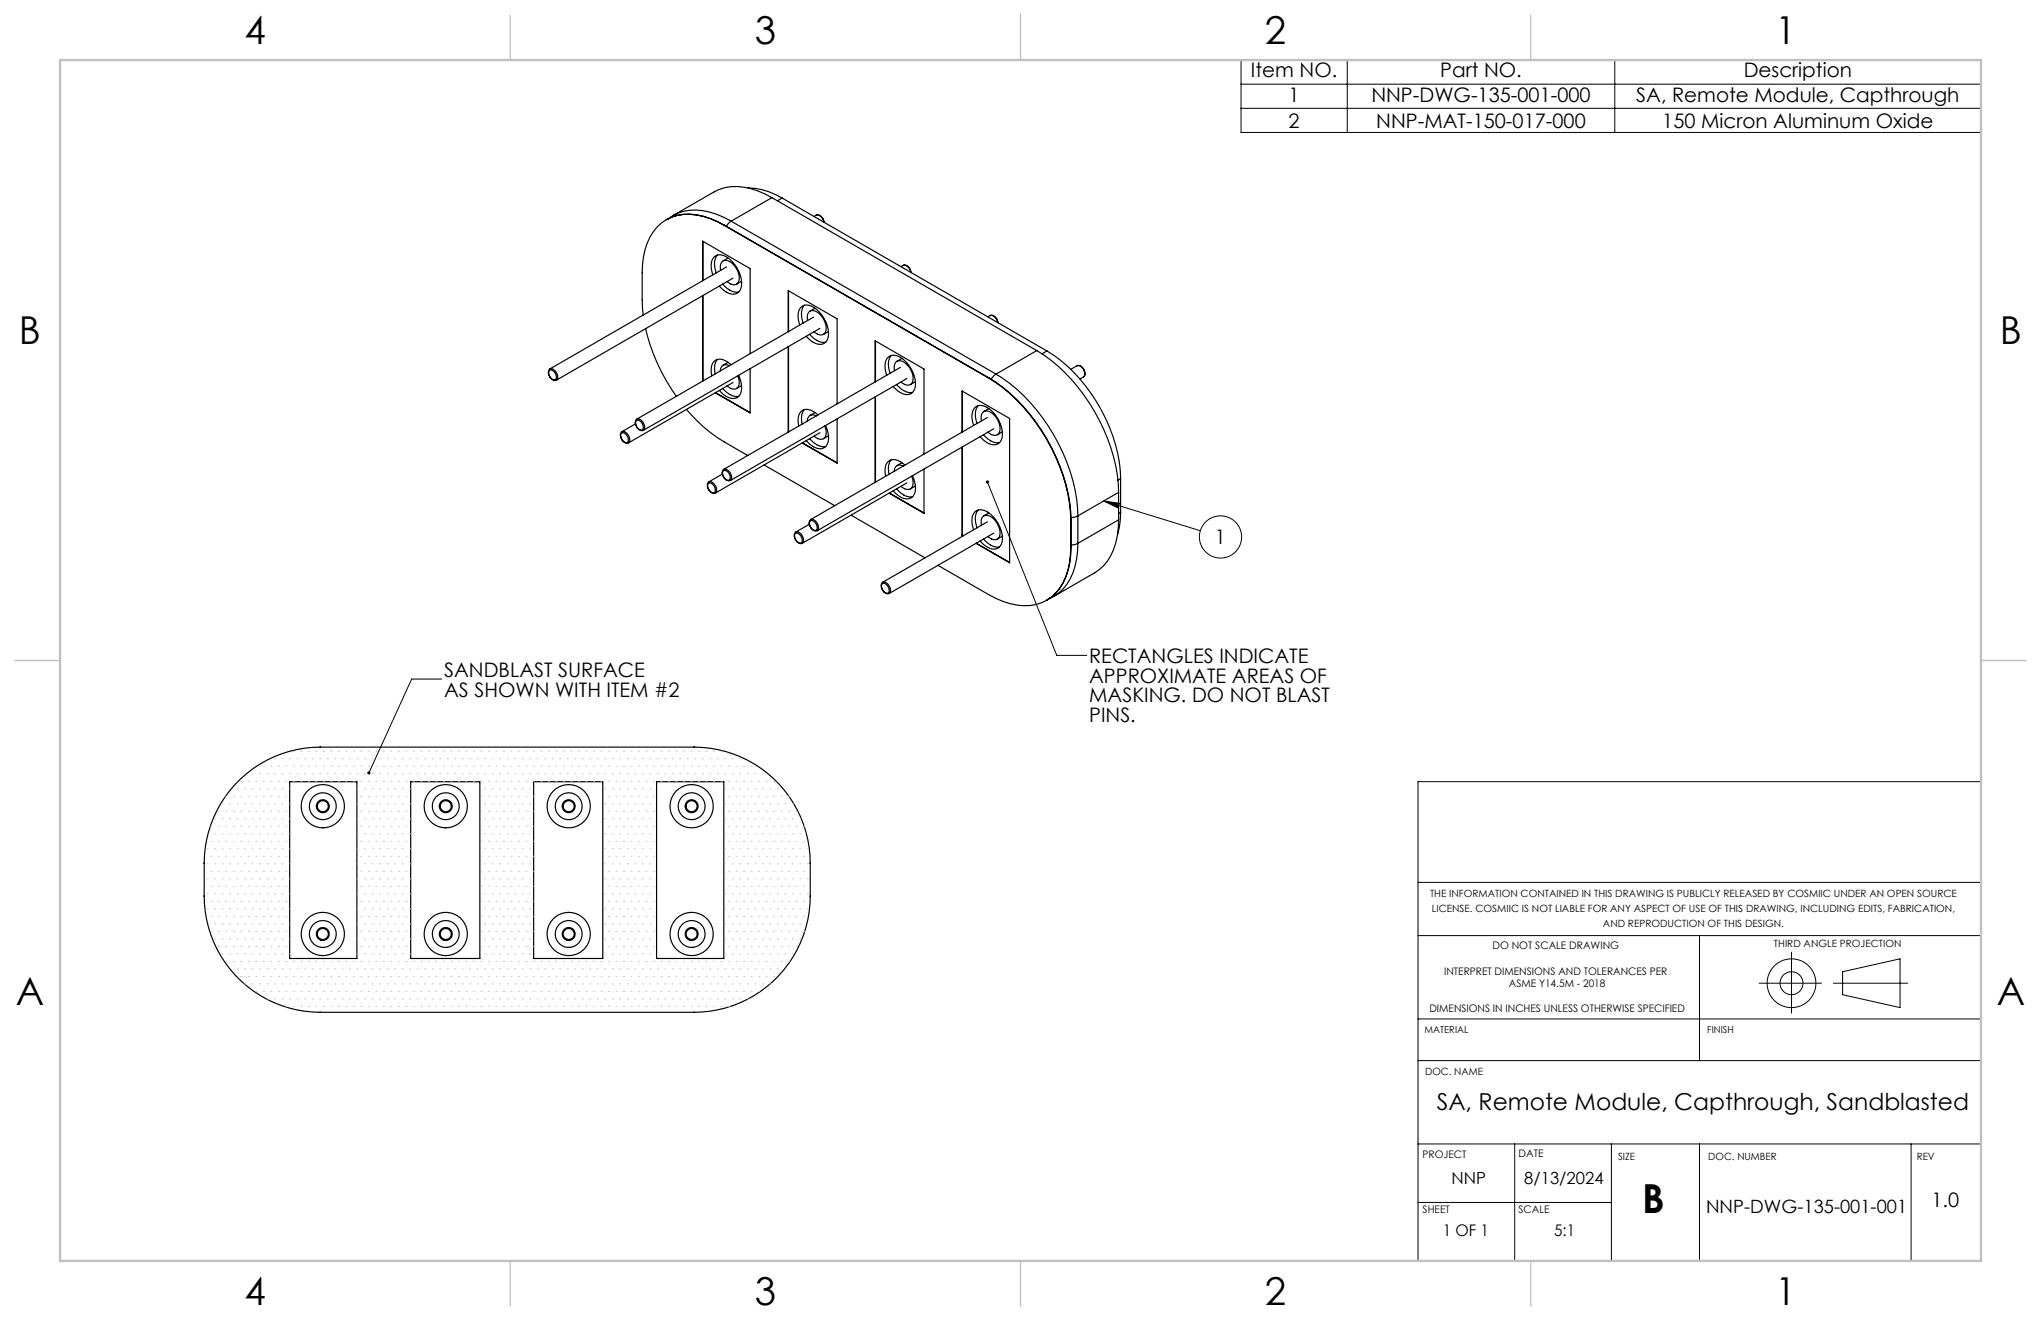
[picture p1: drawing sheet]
<svg xmlns="http://www.w3.org/2000/svg" width="432mm" height="279mm" viewBox="0 0 432 279" stroke-linecap="round" stroke-linejoin="round" font-family="sans-serif">
<defs><g id="words">
<text font-size="8.5" x="347.4" y="256.5">B</text>
<g font-size="8.1">
<text x="51.7" y="9.3">4</text>
<text x="159.7" y="9.3">3</text>
<text x="267.6" y="9.3">2</text>
<text x="375.6" y="9.3">1</text>
<text x="4" y="72.8">B</text>
<text x="423.1" y="72.8">B</text>
<text x="3.3" y="212.5">A</text>
<text x="422.4" y="212.5">A</text>
<text x="51.7" y="276">4</text>
<text x="159.7" y="276">3</text>
<text x="267.6" y="276">2</text>
<text x="375.6" y="276">1</text>
</g>
<text font-size="4.9" x="304" y="234.7">SA, Remote Module, Capthrough, Sandblasted</text>
<g font-size="4.2">
<text x="264.7" y="16.4">Item NO.</text>
<text x="304.7" y="16.4">Part NO.</text>
<text x="368.9" y="16.4">Description</text>
<text x="272.6" y="21.5">1</text>
<text x="290.1" y="21.5">NNP-DWG-135-001-000</text>
<text x="346.2" y="21.5">SA, Remote Module, Capthrough</text>
<text x="272.6" y="27">2</text>
<text x="291.2" y="27">NNP-MAT-150-017-000</text>
<text x="351.7" y="27">150 Micron Aluminum Oxide</text>
<text x="257" y="115.1">1</text>
<text x="94" y="143.1">SANDBLAST SURFACE</text>
<text x="230.4" y="140.2">RECTANGLES INDICATE</text>
<text x="94" y="147.3">AS SHOWN WITH ITEM #2</text>
<text x="230.4" y="144.4">APPROXIMATE AREAS OF</text>
<text x="230.4" y="148.5">MASKING. DO NOT BLAST</text>
<text x="230.4" y="152.7">PINS.</text>
<text x="408.6" y="255.4">1.0</text>
</g>
<text font-size="3.9" x="360.9" y="256.5">NNP-DWG-135-001-001</text>
<g font-size="3.5">
<text x="307.1" y="250.4">NNP</text>
<text x="322.5" y="250.4">8/13/2024</text>
</g>
<g font-size="3.4">
<text x="305.2" y="261.4">1 OF 1</text>
<text x="328.8" y="261.4">5:1</text>
</g>
<g font-size="2.2">
<text x="315.7" y="200.8">DO NOT SCALE DRAWING</text>
<text x="305.5" y="206.1">INTERPRET DIMENSIONS AND TOLERANCES PER</text>
<text x="319.2" y="208.8">ASME Y14.5M - 2018</text>
<text x="302.4" y="214.1">DIMENSIONS IN INCHES UNLESS OTHERWISE SPECIFIED</text>
<text x="301" y="244.9">PROJECT</text>
<text x="321.3" y="244.6">DATE</text>
<text x="301" y="256.5">SHEET</text>
<text x="321.3" y="256.5">SCALE</text>
</g>
<g font-size="2.1">
<text x="302.5" y="189.8">THE INFORMATION CONTAINED IN THIS DRAWING IS PUBLICLY RELEASED BY COSMIIC UNDER AN OPEN SOURCE</text>
<text x="302.9" y="192.9">LICENSE. COSMIIC IS NOT LIABLE FOR ANY ASPECT OF USE OF THIS DRAWING, INCLUDING EDITS, FABRICATION,</text>
<text x="339.1" y="196">AND REPRODUCTION OF THIS DESIGN.</text>
<text x="375.3" y="200.4">THIRD ANGLE PROJECTION</text>
<text x="301.5" y="227.5">DOC. NAME</text>
<text x="342.3" y="245.4">SIZE</text>
<text x="361.4" y="245.4">DOC. NUMBER</text>
<text x="405.5" y="245.4">REV</text>
</g>
<g font-size="2">
<text x="301.4" y="218.5">MATERIAL</text>
<text x="361.2" y="218.5">FINISH</text>
</g>
</g></defs>
<g fill="none" stroke="#000" stroke-width=".25">
<path d="M158.3 39.8a13.7 13.7 0 0 1 7.2 2.1M141 46.5a10.5 10.5 0 0 1 9.3-.3l3 1.4M142.5 45.6a11.4 11.4 0 0 1 10.7 .4l1.5 .8M142.5 45.6l-1.2 .8M148.6 59.4v-8.4l10.1 5.8v18M148.7 51.1v8.2M150.8 58.1a4 4 0 0 1 .2-3.7 2.35 2.35 0 0 1 3.3 .4 6.9 6.9 0 0 1 2.5 5.8 1.89 1.89 0 0 1-1.2 1.6 1.89 1.89 0 0 1-1.9-.4l-1.5-1.3M151.8 53.9a3.5 3.5 0 0 0-.3 3.8M152.5 57.2a1.41 1.41 0 0 1 .1-1.5 1.41 1.41 0 0 1 1.3-.6 4 4 0 0 1 2.3 4.6 1.49 1.49 0 0 1-2.4-.1M153.2 47.7a13.1 13.1 0 0 0-11.1-1.8 10.2 10.2 0 0 0-6 8.5 59.5 59.5 0 0 0 0 12.2M153.2 47.7l55.9 32.3M153.3 47.6l-.1 .1"/>
<path d="M153.3 47.6l55.9 32.3M153.7 56.5l-37.4 21.5a1.57 1.57 0 0 1 1.4 2.4M154 54.6l-1 .6M154.7 46.8l-1 1.1M154.7 46.8l56 32.3M155.1 58.8l-37.4 21.6M156.9 59.5l-1.1 .6M163.3 41.8a13 13 0 0 0-11.1-1.7l-9.8 5.5M163.3 41.8l-8.6 5M163.3 41.8l56 32.4M165.5 41.9l56 32.3M165.5 41.9l-1 .6"/>
<path d="M172.2 45.8l.5-.3a1.55 1.55 0 0 1 1.6 1.5M172.7 45.5a1.53 1.53 0 0 1 1.7 1.5M191.1 56.1a1.55 1.55 0 0 1 1.6 1.5M191.1 56.1l-.5 .3M191.1 56.1a1.53 1.53 0 0 1 1.7 1.5M116.3 78.3a1.35 1.35 0 0 1 1.2 2 1.35 1.35 0 0 1-1.2-2zM116.3 78a1.49 1.49 0 0 0 0 1.7 1.49 1.49 0 0 0 1.4 .7M136.6 69.5a40.6 40.6 0 0 0 6.5 14.3M148.6 62.5v18.1M148.7 62.5v18.1M151.8 76a3.2 3.2 0 0 0-.5 3.1M152.9 60.1a3.9 3.9 0 0 0 3.4 1.7"/>
<path d="M154 76.6l-1 .7M154.3 77.3a1.2 1.2 0 0 0-1.3 0 1.2 1.2 0 0 0-.6 1.2M154.7 77.1a2.97 2.97 0 0 0-3.3-.9 2.97 2.97 0 0 0-.8 3.3M156.1 79.5a2.39 2.39 0 0 1-.2 2.6 1.64 1.64 0 0 1-2.1-.5M156.3 79.4l.1 .2a4.1 4.1 0 0 1 0 4.2 2.35 2.35 0 0 1-3.4-.4l-.8-.8M158.7 78v9.3l-7.4-4.2M166.8 70.2v-8.7l10.3 5.9v18M166.8 73.3v18.1M166.8 61.5v8.6M169.2 68.7a4 4 0 0 1 .2-3.6 2.35 2.35 0 0 1 3.3 .3 6.9 6.9 0 0 1 2.5 5.8 1.89 1.89 0 0 1-1.2 1.6 1.89 1.89 0 0 1-1.9-.4l-1.5-1.3M170.2 64.6a3.5 3.5 0 0 0-.3 3.7M170.9 67.8a1.41 1.41 0 0 1 .1-1.5 1.41 1.41 0 0 1 1.3-.6 4 4 0 0 1 2.3 4.6 1.49 1.49 0 0 1-2.4-.1"/>
<path d="M171.3 70.7a3.9 3.9 0 0 0 3.4 1.7M172.1 67.1l-37.4 21.5M172.4 65.2l-1 .6M173.5 69.5l-37.4 21.5a1.56 1.56 0 0 0-1.4-2.3 1.49 1.49 0 0 0 0 1.6 1.49 1.49 0 0 0 1.4 .7M175.3 70.1l-1.1 .6M185.2 72.1v8.6M187.6 79.4a4 4 0 0 1 .2-3.7 2.35 2.35 0 0 1 3.3 .3 6.9 6.9 0 0 1 2.5 5.9 1.89 1.89 0 0 1-1.2 1.5 1.89 1.89 0 0 1-1.9-.4l-1.5-1.3M188.6 75.2a3.5 3.5 0 0 0-.3 3.8M189.2 78.4a1.41 1.41 0 0 1 .1-1.5 1.41 1.41 0 0 1 1.4-.5 4 4 0 0 1 2.3 4.6 1.49 1.49 0 0 1-2.4-.2M190.5 77.7l-37.4 21.6M190.8 75.8l-1 .6M209.1 80a38.2 38.2 0 0 1 15.8 20.6 31.2 31.2 0 0 1 1.6 9.5"/>
<path d="M209.2 79.9a38.2 38.2 0 0 1 15.8 20.7 31.2 31.2 0 0 1 1.6 9.4M209.2 79.9l-.1 .1M209.5 66.7a1.55 1.55 0 0 1 1.6 1.5M209.5 66.7l-.5 .3M209.5 66.8a1.53 1.53 0 0 1 1.7 1.5M210.7 79.1a38.1 38.1 0 0 1 15.7 20.6 31 31 0 0 1 1.6 9.4M210.7 79.1l-1 1.1M219.3 74.2a38.1 38.1 0 0 1 15.7 20.6 31 31 0 0 1 1.7 9.3M219.3 74.2l-8.6 4.9M221.5 74.2a34.4 34.4 0 0 1 15.6 27M221.5 74.2l-1.1 .6M227.9 77.4a1.58 1.58 0 0 1 1.3 2.3l-.7 .5"/>
<path d="M227.9 77.4l-1.4 .7M227.9 77.4a1.57 1.57 0 0 1 1.6 1.9l-.3 .4M131.5 91.6a1.34 1.34 0 0 1 1.3 2 1.34 1.34 0 0 1-1.3-2zM131.6 91.3a1.59 1.59 0 0 1 1.4 2.4M131.6 91.3a1.47 1.47 0 0 0 .2 2M131.9 93.4a.92 .92 0 0 0 1.1 .3M134.4 89.7l-2.8 1.6M134.7 88.9a1.35 1.35 0 0 1 1.2 2 1.35 1.35 0 0 1-1.2-2zM145.2 86.6a31.6 31.6 0 0 0 8 6.9l5 2.8M151.4 83l7.3 4.3M152.9 82.2a3.9 3.9 0 0 0 3.4 1.6M153.1 99.5a1.35 1.35 0 0 1 1.2 2 1.35 1.35 0 0 1-1.2-2z"/>
<path d="M153.1 99.3a1.49 1.49 0 0 0 0 1.6 1.49 1.49 0 0 0 1.4 .7M155.1 80.9l-22.1 12.8M156.9 81.6l-1.1 .6M161.7 98.3l14.9 8.7M169.8 93.7l7.3 4.2M170.2 86.6a3.2 3.2 0 0 0-.5 3.1M171.3 92.8a3.9 3.9 0 0 0 3.4 1.6M172.4 87.2l-1 .7M172.7 88a1.2 1.2 0 0 0-1.3-.1 1.2 1.2 0 0 0-.6 1.2M173.1 87.8a2.97 2.97 0 0 0-3.3-1 2.97 2.97 0 0 0-.8 3.3M173.5 91.5l-22.2 12.8a.92 .92 0 0 1-1-.3M174.5 90.1a2.39 2.39 0 0 1-.2 2.6 1.64 1.64 0 0 1-2.1-.5"/>
<path d="M174.7 90l.1 .2a4.1 4.1 0 0 1 0 4.2 2.35 2.35 0 0 1-3.4-.4l-.8-.8M175.3 92.2l-1.1 .6M177.1 88.6v9.4l-7.4-4.3M185.1 80.8v-8.7l10.4 6v17.9M185.1 83.9v18.1M185.2 83.9v18.1M188.6 97.2a3.2 3.2 0 0 0-.5 3.1M189.7 81.3a3.9 3.9 0 0 0 3.4 1.7M190.8 97.9l-1 .6M191.1 98.6a1.2 1.2 0 0 0-1.3-.1 1.2 1.2 0 0 0-.6 1.2M191.4 98.4a2.97 2.97 0 0 0-3.2-1 2.97 2.97 0 0 0-.8 3.3M191.9 80.1l-37.4 21.5a1.57 1.57 0 0 0-1.4-2.3"/>
<path d="M193.7 80.7l-1.1 .6M195.5 99.2v9.4l-7.4-4.3M203.5 91.4v-8.7l10.1 5.8v30.5l-7.1-4.1M203.5 94.6v18.6M203.6 82.7v8.7M203.6 94.5v18.7M206 90a4 4 0 0 1 .2-3.7 2.35 2.35 0 0 1 3.3 .3 6.9 6.9 0 0 1 2.5 5.9 1.89 1.89 0 0 1-1.2 1.5 1.89 1.89 0 0 1-1.9-.4l-1.5-1.2M207 85.8a3.5 3.5 0 0 0-.3 3.8M207.6 89a1.41 1.41 0 0 1 .1-1.5 1.41 1.41 0 0 1 1.4-.5 4 4 0 0 1 2.3 4.6 1.49 1.49 0 0 1-2.4-.2M208.1 91.9a3.9 3.9 0 0 0 3.4 1.7M208.9 88.3l-37.4 21.6M209.2 86.4l-1.1 .6"/>
<path d="M210.3 90.7l-37.4 21.6M212.1 91.3l-1.1 .7M149.9 102.2a1.34 1.34 0 0 1 1.2 2 1.34 1.34 0 0 1-1.2-2zM150 101.9a1.59 1.59 0 0 1 1.3 2.4M150 101.9a1.47 1.47 0 0 0 .2 2.1M152.8 100.3l-2.8 1.6M168.3 112.8a1.34 1.34 0 0 1 1.2 2 1.34 1.34 0 0 1-1.2-2zM168.4 112.5a1.47 1.47 0 0 0 .2 2.1M168.7 114.6a.92 .92 0 0 0 1 .3M171.5 109.9a1.53 1.53 0 0 1 1.5 2.2 1.17 1.17 0 0 1-1.7-.9l-.1-.7zM171.5 110.1a1.35 1.35 0 0 1 1.2 2.1 1.35 1.35 0 0 1-1.2-2.1zM180 109l15.7 9"/>
<path d="M188.2 104.3l7.3 4.2M189.7 103.4a3.9 3.9 0 0 0 3.4 1.7M191.9 102.1l-22.2 12.8a1.59 1.59 0 0 0-1.3-2.4l2.8-1.6M192.9 100.7v.1a2.39 2.39 0 0 1-.2 2.6 1.64 1.64 0 0 1-2.1-.5M193 100.6l.1 .2a4.1 4.1 0 0 1 0 4.2 2.35 2.35 0 0 1-3.3-.3l-.8-.9M193.7 102.8l-1.1 .6M203.5 113.2l.2 .1M203.6 113.2h-.1M203.6 113.2l.2 .1M206 112.1a4 4 0 0 1 .2-3.7 2.35 2.35 0 0 1 3.3 .3 6.9 6.9 0 0 1 2.5 5.8 1.89 1.89 0 0 1-1.2 1.6 1.89 1.89 0 0 1-1.9-.4l-1.5-1.3M206.6 114.9l7 4M207 107.9a3.5 3.5 0 0 0-.3 3.7"/>
<path d="M207.6 111.1a1.41 1.41 0 0 1 .1-1.5 1.41 1.41 0 0 1 1.4-.6 4 4 0 0 1 2.3 4.6 1.49 1.49 0 0 1-2.4-.1M208.1 114a3.9 3.9 0 0 0 3.4 1.7M208.9 110.4l-22.1 12.7a1.59 1.59 0 0 1 1.3 2.4M209.2 108.5l-1.1 .6M210.3 112.8l-22.2 12.7M212.1 113.4l-1.1 .6M226.5 115.7a13.1 13.1 0 0 1-4 10.6 10.2 10.2 0 0 1-10.3 .9l-3.1-1.4-10.7-6.2M226.5 110.1v5.6M226.6 115.7a13.1 13.1 0 0 1-4.1 10.5l-1.1 .8M226.6 110l-.1 .1M226.6 115.7h-.1M226.6 110v5.7"/>
<path d="M228 114.9a13 13 0 0 1-4 10.5l-2.2 1.3M228 109.1l-1.4 .4M228 114.9l-1.4 .4M228 109.1v5.8M236.7 109.9a13 13 0 0 1-4.1 10.6l-9.6 5.6M236.7 104.1l-8.7 5M236.7 109.9l-8.7 5M236.7 104.1v5.8M237.1 108.4a16 16 0 0 1-.7 4.8M237.1 101.2v7.2M237.1 101.2l-.6 .4M237.1 108.4l-.4 .2"/>
<path d="M186.7 123.4a1.34 1.34 0 0 1 1.2 2 1.34 1.34 0 0 1-1.2-2zM186.8 123.2a1.47 1.47 0 0 0 .2 2M187 125.2a.92 .92 0 0 0 1.1 .3M67.7 158h79.2M67.8 158a24.6 24.6 0 0 0-24.6 24.6M146.8 158a24.6 24.6 0 0 1 24.6 24.6M61.3 165.3h14.2v37.4h-14.2zM86.9 165.3h14.6v37.4h-14.6zM112.9 165.3h14.6v37.4h-14.6zM138.9 165.3h14.2v37.4h-14.2zM43.2 189.5a24.6 24.6 0 0 0 24.6 24.6M43.2 182.5v7.1"/>
<path d="M171.4 189.5a24.6 24.6 0 0 1-24.6 24.6M171.4 182.5v7.1M67.7 214.1h79.2"/>
<circle cx="68.3" cy="170.5" r="1.17"/>
<circle cx="68.3" cy="170.5" r="4.6"/>
<circle cx="68.3" cy="170.5" r="1.37"/>
<circle cx="68.3" cy="170.5" r="2.84"/>
<circle cx="94.3" cy="170.5" r="4.6"/>
<circle cx="94.3" cy="170.5" r="1.37"/>
<circle cx="94.3" cy="170.5" r="1.17"/>
<circle cx="94.3" cy="170.5" r="2.84"/>
<circle cx="120.3" cy="170.5" r="2.84"/>
<circle cx="120.3" cy="170.5" r="1.17"/>
<circle cx="120.3" cy="170.5" r="4.6"/>
<circle cx="120.3" cy="170.5" r="1.37"/>
<circle cx="146.3" cy="170.5" r="1.17"/>
<circle cx="146.3" cy="170.5" r="4.6"/>
<circle cx="146.3" cy="170.5" r="2.84"/>
<circle cx="146.3" cy="170.5" r="1.37"/>
<circle cx="68.3" cy="197.5" r="1.37"/>
<circle cx="68.3" cy="197.5" r="1.17"/>
<circle cx="68.3" cy="197.5" r="4.6"/>
<circle cx="68.3" cy="197.5" r="2.84"/>
<circle cx="94.3" cy="197.5" r="4.6"/>
<circle cx="94.3" cy="197.5" r="1.17"/>
<circle cx="94.3" cy="197.5" r="2.84"/>
<circle cx="94.3" cy="197.5" r="1.37"/>
<circle cx="120.3" cy="197.5" r="2.84"/>
<circle cx="120.3" cy="197.5" r="1.37"/>
<circle cx="120.3" cy="197.5" r="4.6"/>
<circle cx="120.3" cy="197.5" r="1.17"/>
<circle cx="146.3" cy="197.5" r="1.17"/>
<circle cx="146.3" cy="197.5" r="1.37"/>
<circle cx="146.3" cy="197.5" r="4.6"/>
<circle cx="146.3" cy="197.5" r="2.84"/>
</g>
<g fill="none" stroke="#000" stroke-width=".21">
<path d="M262.6 12.7h156.5v15.3h-156.5zM262.6 17.8h156.5M285 12.7v15.3M341.6 12.7v15.3M262.6 22.9h156.5M208.9 101.9l14.7 36.7h6.3M233.5 106l3.3 .4-.3 1zM233.5 106l20.4 6.3M93.4 143.6h-6.3l-9.1 19.9M419.1 165.3h-119.1v101.4M300 186.6h119.1M300 197.9h119.1"/>
<path d="M359.5 197.9v26.4M300 215.5h119.1M372.2 208h13.2M379 201.4v12.9M387.9 208h15.7M389.8 205.5l12.2-2.7v10.3l-12.2-2.7zM300 224.3h119.1M300 242h119.1M300 254.3h40.9M320.5 242v24.7M340.9 242v24.7M359.5 242v24.7"/>
<path d="M404.3 242v24.7"/>
<circle cx="258.2" cy="113.6" r="4.5"/>
<circle cx="379" cy="208" r="5.2"/>
<circle cx="379" cy="208" r="2.43"/>
</g>
<g fill="none" stroke="#c0c0c0" stroke-width=".21">
<path d="M62.1 158.9h.1M63.7 158.9h.1M65.2 158.9h.1M66.8 158.9h.1M68.4 158.9h.1M70 158.9h.1M71.6 158.9h.1M73.2 158.9h.1M74.8 158.9h.1M76.4 158.9h.1M77.9 158.9h.1M79.5 158.9h.1"/>
<path d="M81.1 158.9h.1M82.7 158.9h.1M84.3 158.9h.1M85.9 158.9h.1M87.5 158.9h.1M89.1 158.9h.1M90.6 158.9h.1M92.2 158.9h.1M93.8 158.9h.1M95.4 158.9h.1M97 158.9h.1M98.6 158.9h.1"/>
<path d="M100.2 158.9h.1M101.8 158.9h.1M103.3 158.9h.1M104.9 158.9h.1M106.5 158.9h.1M108.1 158.9h.1M109.7 158.9h.1M111.3 158.9h.1M112.9 158.9h.1M114.5 158.9h.1M116 158.9h.1M117.6 158.9h.1"/>
<path d="M119.2 158.9h.1M120.8 158.9h.1M122.4 158.9h.1M124 158.9h.1M125.6 158.9h.1M127.2 158.9h.1M128.7 158.9h.1M130.3 158.9h.1M131.9 158.9h.1M133.5 158.9h.1M135.1 158.9h.1M136.7 158.9h.1"/>
<path d="M138.3 158.9h.1M139.9 158.9h.1M141.4 158.9h.1M143 158.9h.1M144.6 158.9h.1M146.2 158.9h.1M147.8 158.9h.1M149.4 158.9h.1M151 158.9h.1M152.6 158.9h.1M43.8 179.5h.1M44.6 174.8h.1"/>
<path d="M44.6 177.9h.1M45.4 173.2h.1M45.4 176.4h.1M45.4 179.5h.1M46.2 171.6h.1M46.2 174.8h.1M46.2 177.9h.1M47 170h.1M47 173.2h.1M47 176.4h.1M47 179.5h.1M47.8 168.4h.1"/>
<path d="M47.8 171.6h.1M47.8 174.8h.1M47.8 177.9h.1M48.6 170h.1M48.6 173.2h.1M48.6 176.4h.1M48.6 179.5h.1M49.4 168.4h.1M49.4 171.6h.1M49.4 174.8h.1M49.4 177.9h.1M50.2 166.8h.1"/>
<path d="M50.2 170h.1M50.2 173.2h.1M50.2 176.4h.1M50.2 179.5h.1M51 165.2h.1M51 168.4h.1M51 171.6h.1M51 174.8h.1M51 177.9h.1M51.7 166.8h.1M51.7 170h.1M51.7 173.2h.1"/>
<path d="M51.7 176.4h.1M51.7 179.5h.1M52.5 165.2h.1M52.5 168.4h.1M52.5 171.6h.1M52.5 174.8h.1M52.5 177.9h.1M53.3 163.7h.1M53.3 166.8h.1M53.3 170h.1M53.3 173.2h.1M53.3 176.4h.1"/>
<path d="M53.3 179.5h.1M54.1 165.2h.1M54.1 168.4h.1M54.1 171.6h.1M54.1 174.8h.1M54.1 177.9h.1M54.9 163.7h.1M54.9 166.8h.1M54.9 170h.1M54.9 173.2h.1M54.9 176.4h.1M54.9 179.5h.1"/>
<path d="M55.7 162.1h.1M55.7 165.2h.1M55.7 168.4h.1M55.7 171.6h.1M55.7 174.8h.1M55.7 177.9h.1M56.5 163.7h.1M56.5 166.8h.1M56.5 170h.1M56.5 173.2h.1M56.5 176.4h.1M56.5 179.5h.1"/>
<path d="M57.3 162.1h.1M57.3 165.2h.1M57.3 168.4h.1M57.3 171.6h.1M57.3 174.8h.1M57.3 177.9h.1M58.1 160.5h.1M58.1 163.7h.1M58.1 166.8h.1M58.1 170h.1M58.1 173.2h.1M58.1 176.4h.1"/>
<path d="M58.1 179.5h.1M58.9 162.1h.1M58.9 165.2h.1M58.9 168.4h.1M58.9 171.6h.1M58.9 174.8h.1M58.9 177.9h.1M59.7 160.5h.1M59.7 163.7h.1M59.7 166.8h.1M59.7 170h.1M59.7 173.2h.1"/>
<path d="M59.7 176.4h.1M59.7 179.5h.1M60.5 162.1h.1M60.5 165.2h.1M60.5 168.4h.1M60.5 171.6h.1M60.5 174.8h.1M60.5 177.9h.1M61.3 160.5h.1M61.3 163.7h.1M61.3 166.8h.1M61.3 170h.1"/>
<path d="M61.3 173.2h.1M61.3 176.4h.1M61.3 179.5h.1M62.1 162.1h.1M62.1 165.2h.1M62.9 160.5h.1M62.9 163.7h.1M63.7 162.1h.1M63.7 165.2h.1M64.4 160.5h.1M64.4 163.7h.1M65.2 162.1h.1"/>
<path d="M65.2 165.2h.1M66 160.5h.1M66 163.7h.1M66.8 162.1h.1M66.8 165.2h.1M67.6 160.5h.1M67.6 163.7h.1M68.4 162.1h.1M68.4 165.2h.1M69.2 160.5h.1M69.2 163.7h.1M70 162.1h.1"/>
<path d="M70 165.2h.1M70.8 160.5h.1M70.8 163.7h.1M71.6 162.1h.1M71.6 165.2h.1M72.4 160.5h.1M72.4 163.7h.1M73.2 162.1h.1M73.2 165.2h.1M74 160.5h.1M74 163.7h.1M74.8 162.1h.1"/>
<path d="M74.8 165.2h.1M75.6 160.5h.1M75.6 163.7h.1M75.6 166.8h.1M75.6 170h.1M75.6 173.2h.1M75.6 176.4h.1M75.6 179.5h.1M76.4 162.1h.1M76.4 165.2h.1M76.4 168.4h.1M76.4 171.6h.1"/>
<path d="M76.4 174.8h.1M76.4 177.9h.1M77.1 160.5h.1M77.1 163.7h.1M77.1 166.8h.1M77.1 170h.1M77.1 173.2h.1M77.1 176.4h.1M77.1 179.5h.1M77.9 162.1h.1M77.9 165.2h.1M77.9 168.4h.1"/>
<path d="M77.9 171.6h.1M77.9 174.8h.1M77.9 177.9h.1M78.7 160.5h.1M78.7 163.7h.1M78.7 166.8h.1M78.7 170h.1M78.7 173.2h.1M78.7 176.4h.1M78.7 179.5h.1M79.5 162.1h.1M79.5 165.2h.1"/>
<path d="M79.5 168.4h.1M79.5 171.6h.1M79.5 174.8h.1M79.5 177.9h.1M80.3 160.5h.1M80.3 163.7h.1M80.3 166.8h.1M80.3 170h.1M80.3 173.2h.1M80.3 176.4h.1M80.3 179.5h.1M81.1 162.1h.1"/>
<path d="M81.1 165.2h.1M81.1 168.4h.1M81.1 171.6h.1M81.1 174.8h.1M81.1 177.9h.1M81.9 160.5h.1M81.9 163.7h.1M81.9 166.8h.1M81.9 170h.1M81.9 173.2h.1M81.9 176.4h.1M81.9 179.5h.1"/>
<path d="M82.7 162.1h.1M82.7 165.2h.1M82.7 168.4h.1M82.7 171.6h.1M82.7 174.8h.1M82.7 177.9h.1M83.5 160.5h.1M83.5 163.7h.1M83.5 166.8h.1M83.5 170h.1M83.5 173.2h.1M83.5 176.4h.1"/>
<path d="M83.5 179.5h.1M84.3 162.1h.1M84.3 165.2h.1M84.3 168.4h.1M84.3 171.6h.1M84.3 174.8h.1M84.3 177.9h.1M85.1 160.5h.1M85.1 163.7h.1M85.1 166.8h.1M85.1 170h.1M85.1 173.2h.1"/>
<path d="M85.1 176.4h.1M85.1 179.5h.1M85.9 162.1h.1M85.9 165.2h.1M85.9 168.4h.1M85.9 171.6h.1M85.9 174.8h.1M85.9 177.9h.1M86.7 160.5h.1M86.7 163.7h.1M86.7 166.8h.1M86.7 170h.1"/>
<path d="M86.7 173.2h.1M86.7 176.4h.1M86.7 179.5h.1M87.5 162.1h.1M87.5 165.2h.1M88.3 160.5h.1M88.3 163.7h.1M89.1 162.1h.1M89.1 165.2h.1M89.8 160.5h.1M89.8 163.7h.1M90.6 162.1h.1"/>
<path d="M90.6 165.2h.1M91.4 160.5h.1M91.4 163.7h.1M92.2 162.1h.1M92.2 165.2h.1M93 160.5h.1M93 163.7h.1M93.8 162.1h.1M93.8 165.2h.1M94.6 160.5h.1M94.6 163.7h.1M95.4 162.1h.1"/>
<path d="M95.4 165.2h.1M96.2 160.5h.1M96.2 163.7h.1M97 162.1h.1M97 165.2h.1M97.8 160.5h.1M97.8 163.7h.1M98.6 162.1h.1M98.6 165.2h.1M99.4 160.5h.1M99.4 163.7h.1M100.2 162.1h.1"/>
<path d="M100.2 165.2h.1M101 160.5h.1M101 163.7h.1M101.8 162.1h.1M101.8 165.2h.1M101.8 168.4h.1M101.8 171.6h.1M101.8 174.8h.1M101.8 177.9h.1M102.5 160.5h.1M102.5 163.7h.1M102.5 166.8h.1"/>
<path d="M102.5 170h.1M102.5 173.2h.1M102.5 176.4h.1M102.5 179.5h.1M103.3 162.1h.1M103.3 165.2h.1M103.3 168.4h.1M103.3 171.6h.1M103.3 174.8h.1M103.3 177.9h.1M104.1 160.5h.1M104.1 163.7h.1"/>
<path d="M104.1 166.8h.1M104.1 170h.1M104.1 173.2h.1M104.1 176.4h.1M104.1 179.5h.1M104.9 162.1h.1M104.9 165.2h.1M104.9 168.4h.1M104.9 171.6h.1M104.9 174.8h.1M104.9 177.9h.1M105.7 160.5h.1"/>
<path d="M105.7 163.7h.1M105.7 166.8h.1M105.7 170h.1M105.7 173.2h.1M105.7 176.4h.1M105.7 179.5h.1M106.5 162.1h.1M106.5 165.2h.1M106.5 168.4h.1M106.5 171.6h.1M106.5 174.8h.1M106.5 177.9h.1"/>
<path d="M107.3 160.5h.1M107.3 163.7h.1M107.3 166.8h.1M107.3 170h.1M107.3 173.2h.1M107.3 176.4h.1M107.3 179.5h.1M108.1 162.1h.1M108.1 165.2h.1M108.1 168.4h.1M108.1 171.6h.1M108.1 174.8h.1"/>
<path d="M108.1 177.9h.1M108.9 160.5h.1M108.9 163.7h.1M108.9 166.8h.1M108.9 170h.1M108.9 173.2h.1M108.9 176.4h.1M108.9 179.5h.1M109.7 162.1h.1M109.7 165.2h.1M109.7 168.4h.1M109.7 171.6h.1"/>
<path d="M109.7 174.8h.1M109.7 177.9h.1M110.5 160.5h.1M110.5 163.7h.1M110.5 166.8h.1M110.5 170h.1M110.5 173.2h.1M110.5 176.4h.1M110.5 179.5h.1M111.3 162.1h.1M111.3 165.2h.1M111.3 168.4h.1"/>
<path d="M111.3 171.6h.1M111.3 174.8h.1M111.3 177.9h.1M112.1 160.5h.1M112.1 163.7h.1M112.1 166.8h.1M112.1 170h.1M112.1 173.2h.1M112.1 176.4h.1M112.1 179.5h.1M112.9 162.1h.1M112.9 165.2h.1"/>
<path d="M112.9 168.4h.1M112.9 171.6h.1M112.9 174.8h.1M112.9 177.9h.1M113.7 160.5h.1M113.7 163.7h.1M114.5 162.1h.1M114.5 165.2h.1M115.2 160.5h.1M115.2 163.7h.1M116 162.1h.1M116 165.2h.1"/>
<path d="M116.8 160.5h.1M116.8 163.7h.1M117.6 162.1h.1M117.6 165.2h.1M118.4 160.5h.1M118.4 163.7h.1M119.2 162.1h.1M119.2 165.2h.1M120 160.5h.1M120 163.7h.1M120.8 162.1h.1M120.8 165.2h.1"/>
<path d="M121.6 160.5h.1M121.6 163.7h.1M122.4 162.1h.1M122.4 165.2h.1M123.2 160.5h.1M123.2 163.7h.1M124 162.1h.1M124 165.2h.1M124.8 160.5h.1M124.8 163.7h.1M125.6 162.1h.1M125.6 165.2h.1"/>
<path d="M126.4 160.5h.1M126.4 163.7h.1M127.2 162.1h.1M127.2 165.2h.1M127.9 160.5h.1M127.9 163.7h.1M127.9 166.8h.1M127.9 170h.1M127.9 173.2h.1M127.9 176.4h.1M127.9 179.5h.1M128.7 162.1h.1"/>
<path d="M128.7 165.2h.1M128.7 168.4h.1M128.7 171.6h.1M128.7 174.8h.1M128.7 177.9h.1M129.5 160.5h.1M129.5 163.7h.1M129.5 166.8h.1M129.5 170h.1M129.5 173.2h.1M129.5 176.4h.1M129.5 179.5h.1"/>
<path d="M130.3 162.1h.1M130.3 165.2h.1M130.3 168.4h.1M130.3 171.6h.1M130.3 174.8h.1M130.3 177.9h.1M131.1 160.5h.1M131.1 163.7h.1M131.1 166.8h.1M131.1 170h.1M131.1 173.2h.1M131.1 176.4h.1"/>
<path d="M131.1 179.5h.1M131.9 162.1h.1M131.9 165.2h.1M131.9 168.4h.1M131.9 171.6h.1M131.9 174.8h.1M131.9 177.9h.1M132.7 160.5h.1M132.7 163.7h.1M132.7 166.8h.1M132.7 170h.1M132.7 173.2h.1"/>
<path d="M132.7 176.4h.1M132.7 179.5h.1M133.5 162.1h.1M133.5 165.2h.1M133.5 168.4h.1M133.5 171.6h.1M133.5 174.8h.1M133.5 177.9h.1M134.3 160.5h.1M134.3 163.7h.1M134.3 166.8h.1M134.3 170h.1"/>
<path d="M134.3 173.2h.1M134.3 176.4h.1M134.3 179.5h.1M135.1 162.1h.1M135.1 165.2h.1M135.1 168.4h.1M135.1 171.6h.1M135.1 174.8h.1M135.1 177.9h.1M135.9 160.5h.1M135.9 163.7h.1M135.9 166.8h.1"/>
<path d="M135.9 170h.1M135.9 173.2h.1M135.9 176.4h.1M135.9 179.5h.1M136.7 162.1h.1M136.7 165.2h.1M136.7 168.4h.1M136.7 171.6h.1M136.7 174.8h.1M136.7 177.9h.1M137.5 160.5h.1M137.5 163.7h.1"/>
<path d="M137.5 166.8h.1M137.5 170h.1M137.5 173.2h.1M137.5 176.4h.1M137.5 179.5h.1M138.3 162.1h.1M138.3 165.2h.1M138.3 168.4h.1M138.3 171.6h.1M138.3 174.8h.1M138.3 177.9h.1M139.1 160.5h.1"/>
<path d="M139.1 163.7h.1M139.9 162.1h.1M139.9 165.2h.1M140.6 160.5h.1M140.6 163.7h.1M141.4 162.1h.1M141.4 165.2h.1M142.2 160.5h.1M142.2 163.7h.1M143 162.1h.1M143 165.2h.1M143.8 160.5h.1"/>
<path d="M143.8 163.7h.1M144.6 162.1h.1M144.6 165.2h.1M145.4 160.5h.1M145.4 163.7h.1M146.2 162.1h.1M146.2 165.2h.1M147 160.5h.1M147 163.7h.1M147.8 162.1h.1M147.8 165.2h.1M148.6 160.5h.1"/>
<path d="M148.6 163.7h.1M149.4 162.1h.1M149.4 165.2h.1M150.2 160.5h.1M150.2 163.7h.1M151 162.1h.1M151 165.2h.1M151.8 160.5h.1M151.8 163.7h.1M152.6 162.1h.1M152.6 165.2h.1M153.3 160.5h.1"/>
<path d="M153.3 163.7h.1M153.3 166.8h.1M153.3 170h.1M153.3 173.2h.1M153.3 176.4h.1M153.3 179.5h.1M154.1 162.1h.1M154.1 165.2h.1M154.1 168.4h.1M154.1 171.6h.1M154.1 174.8h.1M154.1 177.9h.1"/>
<path d="M154.9 160.5h.1M154.9 163.7h.1M154.9 166.8h.1M154.9 170h.1M154.9 173.2h.1M154.9 176.4h.1M154.9 179.5h.1M155.7 162.1h.1M155.7 165.2h.1M155.7 168.4h.1M155.7 171.6h.1M155.7 174.8h.1"/>
<path d="M155.7 177.9h.1M156.5 160.5h.1M156.5 163.7h.1M156.5 166.8h.1M156.5 170h.1M156.5 173.2h.1M156.5 176.4h.1M156.5 179.5h.1M157.3 162.1h.1M157.3 165.2h.1M157.3 168.4h.1M157.3 171.6h.1"/>
<path d="M157.3 174.8h.1M157.3 177.9h.1M158.1 163.7h.1M158.1 166.8h.1M158.1 170h.1M158.1 173.2h.1M158.1 176.4h.1M158.1 179.5h.1M158.9 162.1h.1M158.9 165.2h.1M158.9 168.4h.1M158.9 171.6h.1"/>
<path d="M158.9 174.8h.1M158.9 177.9h.1M159.7 163.7h.1M159.7 166.8h.1M159.7 170h.1M159.7 173.2h.1M159.7 176.4h.1M159.7 179.5h.1M160.5 165.2h.1M160.5 168.4h.1M160.5 171.6h.1M160.5 174.8h.1"/>
<path d="M160.5 177.9h.1M161.3 163.7h.1M161.3 166.8h.1M161.3 170h.1M161.3 173.2h.1M161.3 176.4h.1M161.3 179.5h.1M162.1 165.2h.1M162.1 168.4h.1M162.1 171.6h.1M162.1 174.8h.1M162.1 177.9h.1"/>
<path d="M162.9 166.8h.1M162.9 170h.1M162.9 173.2h.1M162.9 176.4h.1M162.9 179.5h.1M163.7 165.2h.1M163.7 168.4h.1M163.7 171.6h.1M163.7 174.8h.1M163.7 177.9h.1M164.5 166.8h.1M164.5 170h.1"/>
<path d="M164.5 173.2h.1M164.5 176.4h.1M164.5 179.5h.1M165.3 168.4h.1M165.3 171.6h.1M165.3 174.8h.1M165.3 177.9h.1M166 170h.1M166 173.2h.1M166 176.4h.1M166 179.5h.1M166.8 168.4h.1"/>
<path d="M166.8 171.6h.1M166.8 174.8h.1M166.8 177.9h.1M167.6 170h.1M167.6 173.2h.1M167.6 176.4h.1M167.6 179.5h.1M168.4 171.6h.1M168.4 174.8h.1M168.4 177.9h.1M169.2 173.2h.1M169.2 176.4h.1"/>
<path d="M169.2 179.5h.1M170 174.8h.1M170 177.9h.1M170.8 179.5h.1M43.8 182.7h.1M43.8 185.9h.1M43.8 189.1h.1M43.8 192.2h.1M44.6 181.1h.1M44.6 184.3h.1M44.6 187.5h.1M44.6 190.6h.1"/>
<path d="M44.6 193.8h.1M44.6 197h.1M45.4 182.7h.1M45.4 185.9h.1M45.4 189.1h.1M45.4 192.2h.1M45.4 195.4h.1M45.4 198.6h.1M46.2 181.1h.1M46.2 184.3h.1M46.2 187.5h.1M46.2 190.6h.1"/>
<path d="M46.2 193.8h.1M46.2 197h.1M47 182.7h.1M47 185.9h.1M47 189.1h.1M47 192.2h.1M47 195.4h.1M47 198.6h.1M47.8 181.1h.1M47.8 184.3h.1M47.8 187.5h.1M47.8 190.6h.1"/>
<path d="M47.8 193.8h.1M47.8 197h.1M48.6 182.7h.1M48.6 185.9h.1M48.6 189.1h.1M48.6 192.2h.1M48.6 195.4h.1M48.6 198.6h.1M49.4 181.1h.1M49.4 184.3h.1M49.4 187.5h.1M49.4 190.6h.1"/>
<path d="M49.4 193.8h.1M49.4 197h.1M50.2 182.7h.1M50.2 185.9h.1M50.2 189.1h.1M50.2 192.2h.1M50.2 195.4h.1M50.2 198.6h.1M51 181.1h.1M51 184.3h.1M51 187.5h.1M51 190.6h.1"/>
<path d="M51 193.8h.1M51 197h.1M51.7 182.7h.1M51.7 185.9h.1M51.7 189.1h.1M51.7 192.2h.1M51.7 195.4h.1M51.7 198.6h.1M52.5 181.1h.1M52.5 184.3h.1M52.5 187.5h.1M52.5 190.6h.1"/>
<path d="M52.5 193.8h.1M52.5 197h.1M53.3 182.7h.1M53.3 185.9h.1M53.3 189.1h.1M53.3 192.2h.1M53.3 195.4h.1M53.3 198.6h.1M54.1 181.1h.1M54.1 184.3h.1M54.1 187.5h.1M54.1 190.6h.1"/>
<path d="M54.1 193.8h.1M54.1 197h.1M54.9 182.7h.1M54.9 185.9h.1M54.9 189.1h.1M54.9 192.2h.1M54.9 195.4h.1M54.9 198.6h.1M55.7 181.1h.1M55.7 184.3h.1M55.7 187.5h.1M55.7 190.6h.1"/>
<path d="M55.7 193.8h.1M55.7 197h.1M56.5 182.7h.1M56.5 185.9h.1M56.5 189.1h.1M56.5 192.2h.1M56.5 195.4h.1M56.5 198.6h.1M57.3 181.1h.1M57.3 184.3h.1M57.3 187.5h.1M57.3 190.6h.1"/>
<path d="M57.3 193.8h.1M57.3 197h.1M58.1 182.7h.1M58.1 185.9h.1M58.1 189.1h.1M58.1 192.2h.1M58.1 195.4h.1M58.1 198.6h.1M58.9 181.1h.1M58.9 184.3h.1M58.9 187.5h.1M58.9 190.6h.1"/>
<path d="M58.9 193.8h.1M58.9 197h.1M59.7 182.7h.1M59.7 185.9h.1M59.7 189.1h.1M59.7 192.2h.1M59.7 195.4h.1M59.7 198.6h.1M60.5 181.1h.1M60.5 184.3h.1M60.5 187.5h.1M60.5 190.6h.1"/>
<path d="M60.5 193.8h.1M60.5 197h.1M61.3 182.7h.1M61.3 185.9h.1M61.3 189.1h.1M61.3 192.2h.1M61.3 195.4h.1M61.3 198.6h.1M75.6 182.7h.1M75.6 185.9h.1M75.6 189.1h.1M75.6 192.2h.1"/>
<path d="M75.6 195.4h.1M75.6 198.6h.1M76.4 181.1h.1M76.4 184.3h.1M76.4 187.5h.1M76.4 190.6h.1M76.4 193.8h.1M76.4 197h.1M77.1 182.7h.1M77.1 185.9h.1M77.1 189.1h.1M77.1 192.2h.1"/>
<path d="M77.1 195.4h.1M77.1 198.6h.1M77.9 181.1h.1M77.9 184.3h.1M77.9 187.5h.1M77.9 190.6h.1M77.9 193.8h.1M77.9 197h.1M78.7 182.7h.1M78.7 185.9h.1M78.7 189.1h.1M78.7 192.2h.1"/>
<path d="M78.7 195.4h.1M78.7 198.6h.1M79.5 181.1h.1M79.5 184.3h.1M79.5 187.5h.1M79.5 190.6h.1M79.5 193.8h.1M79.5 197h.1M80.3 182.7h.1M80.3 185.9h.1M80.3 189.1h.1M80.3 192.2h.1"/>
<path d="M80.3 195.4h.1M80.3 198.6h.1M81.1 181.1h.1M81.1 184.3h.1M81.1 187.5h.1M81.1 190.6h.1M81.1 193.8h.1M81.1 197h.1M81.9 182.7h.1M81.9 185.9h.1M81.9 189.1h.1M81.9 192.2h.1"/>
<path d="M81.9 195.4h.1M81.9 198.6h.1M82.7 181.1h.1M82.7 184.3h.1M82.7 187.5h.1M82.7 190.6h.1M82.7 193.8h.1M82.7 197h.1M83.5 182.7h.1M83.5 185.9h.1M83.5 189.1h.1M83.5 192.2h.1"/>
<path d="M83.5 195.4h.1M83.5 198.6h.1M84.3 181.1h.1M84.3 184.3h.1M84.3 187.5h.1M84.3 190.6h.1M84.3 193.8h.1M84.3 197h.1M85.1 182.7h.1M85.1 185.9h.1M85.1 189.1h.1M85.1 192.2h.1"/>
<path d="M85.1 195.4h.1M85.1 198.6h.1M85.9 181.1h.1M85.9 184.3h.1M85.9 187.5h.1M85.9 190.6h.1M85.9 193.8h.1M85.9 197h.1M86.7 182.7h.1M86.7 185.9h.1M86.7 189.1h.1M86.7 192.2h.1"/>
<path d="M86.7 195.4h.1M86.7 198.6h.1M101.8 181.1h.1M101.8 184.3h.1M101.8 187.5h.1M101.8 190.6h.1M101.8 193.8h.1M101.8 197h.1M102.5 182.7h.1M102.5 185.9h.1M102.5 189.1h.1M102.5 192.2h.1"/>
<path d="M102.5 195.4h.1M102.5 198.6h.1M103.3 181.1h.1M103.3 184.3h.1M103.3 187.5h.1M103.3 190.6h.1M103.3 193.8h.1M103.3 197h.1M104.1 182.7h.1M104.1 185.9h.1M104.1 189.1h.1M104.1 192.2h.1"/>
<path d="M104.1 195.4h.1M104.1 198.6h.1M104.9 181.1h.1M104.9 184.3h.1M104.9 187.5h.1M104.9 190.6h.1M104.9 193.8h.1M104.9 197h.1M105.7 182.7h.1M105.7 185.9h.1M105.7 189.1h.1M105.7 192.2h.1"/>
<path d="M105.7 195.4h.1M105.7 198.6h.1M106.5 181.1h.1M106.5 184.3h.1M106.5 187.5h.1M106.5 190.6h.1M106.5 193.8h.1M106.5 197h.1M107.3 182.7h.1M107.3 185.9h.1M107.3 189.1h.1M107.3 192.2h.1"/>
<path d="M107.3 195.4h.1M107.3 198.6h.1M108.1 181.1h.1M108.1 184.3h.1M108.1 187.5h.1M108.1 190.6h.1M108.1 193.8h.1M108.1 197h.1M108.9 182.7h.1M108.9 185.9h.1M108.9 189.1h.1M108.9 192.2h.1"/>
<path d="M108.9 195.4h.1M108.9 198.6h.1M109.7 181.1h.1M109.7 184.3h.1M109.7 187.5h.1M109.7 190.6h.1M109.7 193.8h.1M109.7 197h.1M110.5 182.7h.1M110.5 185.9h.1M110.5 189.1h.1M110.5 192.2h.1"/>
<path d="M110.5 195.4h.1M110.5 198.6h.1M111.3 181.1h.1M111.3 184.3h.1M111.3 187.5h.1M111.3 190.6h.1M111.3 193.8h.1M111.3 197h.1M112.1 182.7h.1M112.1 185.9h.1M112.1 189.1h.1M112.1 192.2h.1"/>
<path d="M112.1 195.4h.1M112.1 198.6h.1M112.9 181.1h.1M112.9 184.3h.1M112.9 187.5h.1M112.9 190.6h.1M112.9 193.8h.1M112.9 197h.1M127.9 182.7h.1M127.9 185.9h.1M127.9 189.1h.1M127.9 192.2h.1"/>
<path d="M127.9 195.4h.1M127.9 198.6h.1M128.7 181.1h.1M128.7 184.3h.1M128.7 187.5h.1M128.7 190.6h.1M128.7 193.8h.1M128.7 197h.1M129.5 182.7h.1M129.5 185.9h.1M129.5 189.1h.1M129.5 192.2h.1"/>
<path d="M129.5 195.4h.1M129.5 198.6h.1M130.3 181.1h.1M130.3 184.3h.1M130.3 187.5h.1M130.3 190.6h.1M130.3 193.8h.1M130.3 197h.1M131.1 182.7h.1M131.1 185.9h.1M131.1 189.1h.1M131.1 192.2h.1"/>
<path d="M131.1 195.4h.1M131.1 198.6h.1M131.9 181.1h.1M131.9 184.3h.1M131.9 187.5h.1M131.9 190.6h.1M131.9 193.8h.1M131.9 197h.1M132.7 182.7h.1M132.7 185.9h.1M132.7 189.1h.1M132.7 192.2h.1"/>
<path d="M132.7 195.4h.1M132.7 198.6h.1M133.5 181.1h.1M133.5 184.3h.1M133.5 187.5h.1M133.5 190.6h.1M133.5 193.8h.1M133.5 197h.1M134.3 182.7h.1M134.3 185.9h.1M134.3 189.1h.1M134.3 192.2h.1"/>
<path d="M134.3 195.4h.1M134.3 198.6h.1M135.1 181.1h.1M135.1 184.3h.1M135.1 187.5h.1M135.1 190.6h.1M135.1 193.8h.1M135.1 197h.1M135.9 182.7h.1M135.9 185.9h.1M135.9 189.1h.1M135.9 192.2h.1"/>
<path d="M135.9 195.4h.1M135.9 198.6h.1M136.7 181.1h.1M136.7 184.3h.1M136.7 187.5h.1M136.7 190.6h.1M136.7 193.8h.1M136.7 197h.1M137.5 182.7h.1M137.5 185.9h.1M137.5 189.1h.1M137.5 192.2h.1"/>
<path d="M137.5 195.4h.1M137.5 198.6h.1M138.3 181.1h.1M138.3 184.3h.1M138.3 187.5h.1M138.3 190.6h.1M138.3 193.8h.1M138.3 197h.1M153.3 182.7h.1M153.3 185.9h.1M153.3 189.1h.1M153.3 192.2h.1"/>
<path d="M153.3 195.4h.1M153.3 198.6h.1M154.1 181.1h.1M154.1 184.3h.1M154.1 187.5h.1M154.1 190.6h.1M154.1 193.8h.1M154.1 197h.1M154.9 182.7h.1M154.9 185.9h.1M154.9 189.1h.1M154.9 192.2h.1"/>
<path d="M154.9 195.4h.1M154.9 198.6h.1M155.7 181.1h.1M155.7 184.3h.1M155.7 187.5h.1M155.7 190.6h.1M155.7 193.8h.1M155.7 197h.1M156.5 182.7h.1M156.5 185.9h.1M156.5 189.1h.1M156.5 192.2h.1"/>
<path d="M156.5 195.4h.1M156.5 198.6h.1M157.3 181.1h.1M157.3 184.3h.1M157.3 187.5h.1M157.3 190.6h.1M157.3 193.8h.1M157.3 197h.1M158.1 182.7h.1M158.1 185.9h.1M158.1 189.1h.1M158.1 192.2h.1"/>
<path d="M158.1 195.4h.1M158.1 198.6h.1M158.9 181.1h.1M158.9 184.3h.1M158.9 187.5h.1M158.9 190.6h.1M158.9 193.8h.1M158.9 197h.1M159.7 182.7h.1M159.7 185.9h.1M159.7 189.1h.1M159.7 192.2h.1"/>
<path d="M159.7 195.4h.1M159.7 198.6h.1M160.5 181.1h.1M160.5 184.3h.1M160.5 187.5h.1M160.5 190.6h.1M160.5 193.8h.1M160.5 197h.1M161.3 182.7h.1M161.3 185.9h.1M161.3 189.1h.1M161.3 192.2h.1"/>
<path d="M161.3 195.4h.1M161.3 198.6h.1M162.1 181.1h.1M162.1 184.3h.1M162.1 187.5h.1M162.1 190.6h.1M162.1 193.8h.1M162.1 197h.1M162.9 182.7h.1M162.9 185.9h.1M162.9 189.1h.1M162.9 192.2h.1"/>
<path d="M162.9 195.4h.1M162.9 198.6h.1M163.7 181.1h.1M163.7 184.3h.1M163.7 187.5h.1M163.7 190.6h.1M163.7 193.8h.1M163.7 197h.1M164.5 182.7h.1M164.5 185.9h.1M164.5 189.1h.1M164.5 192.2h.1"/>
<path d="M164.5 195.4h.1M164.5 198.6h.1M165.3 181.1h.1M165.3 184.3h.1M165.3 187.5h.1M165.3 190.6h.1M165.3 193.8h.1M165.3 197h.1M166 182.7h.1M166 185.9h.1M166 189.1h.1M166 192.2h.1"/>
<path d="M166 195.4h.1M166 198.6h.1M166.8 181.1h.1M166.8 184.3h.1M166.8 187.5h.1M166.8 190.6h.1M166.8 193.8h.1M166.8 197h.1M167.6 182.7h.1M167.6 185.9h.1M167.6 189.1h.1M167.6 192.2h.1"/>
<path d="M167.6 195.4h.1M167.6 198.6h.1M168.4 181.1h.1M168.4 184.3h.1M168.4 187.5h.1M168.4 190.6h.1M168.4 193.8h.1M168.4 197h.1M169.2 182.7h.1M169.2 185.9h.1M169.2 189.1h.1M169.2 192.2h.1"/>
<path d="M169.2 195.4h.1M169.2 198.6h.1M170 181.1h.1M170 184.3h.1M170 187.5h.1M170 190.6h.1M170 193.8h.1M170 197h.1M170.8 182.7h.1M170.8 185.9h.1M170.8 189.1h.1M170.8 192.2h.1"/>
<path d="M46.2 200.2h.1M47 201.8h.1M47.8 200.2h.1M47.8 203.3h.1M48.6 201.8h.1M49.4 200.2h.1M49.4 203.3h.1M50.2 201.8h.1M50.2 204.9h.1M51 200.2h.1M51 203.3h.1M51 206.5h.1"/>
<path d="M51.7 201.8h.1M51.7 204.9h.1M51.7 208.1h.1M52.5 200.2h.1M52.5 203.3h.1M52.5 206.5h.1M53.3 201.8h.1M53.3 204.9h.1M53.3 208.1h.1M54.1 200.2h.1M54.1 203.3h.1M54.1 206.5h.1"/>
<path d="M54.1 209.7h.1M54.9 201.8h.1M54.9 204.9h.1M54.9 208.1h.1M55.7 200.2h.1M55.7 203.3h.1M55.7 206.5h.1M55.7 209.7h.1M56.5 201.8h.1M56.5 204.9h.1M56.5 208.1h.1M56.5 211.3h.1"/>
<path d="M57.3 200.2h.1M57.3 203.3h.1M57.3 206.5h.1M57.3 209.7h.1M58.1 201.8h.1M58.1 204.9h.1M58.1 208.1h.1M58.1 211.3h.1M58.9 200.2h.1M58.9 203.3h.1M58.9 206.5h.1M58.9 209.7h.1"/>
<path d="M59.7 201.8h.1M59.7 204.9h.1M59.7 208.1h.1M59.7 211.3h.1M60.5 200.2h.1M60.5 203.3h.1M60.5 206.5h.1M60.5 209.7h.1M60.5 212.9h.1M61.3 201.8h.1M61.3 204.9h.1M61.3 208.1h.1"/>
<path d="M61.3 211.3h.1M62.1 203.3h.1M62.1 206.5h.1M62.1 209.7h.1M62.1 212.9h.1M62.9 204.9h.1M62.9 208.1h.1M62.9 211.3h.1M63.7 203.3h.1M63.7 206.5h.1M63.7 209.7h.1M63.7 212.9h.1"/>
<path d="M64.4 204.9h.1M64.4 208.1h.1M64.4 211.3h.1M65.2 203.3h.1M65.2 206.5h.1M65.2 209.7h.1M65.2 212.9h.1M66 204.9h.1M66 208.1h.1M66 211.3h.1M66.8 203.3h.1M66.8 206.5h.1"/>
<path d="M66.8 209.7h.1M66.8 212.9h.1M67.6 204.9h.1M67.6 208.1h.1M67.6 211.3h.1M68.4 203.3h.1M68.4 206.5h.1M68.4 209.7h.1M68.4 212.9h.1M69.2 204.9h.1M69.2 208.1h.1M69.2 211.3h.1"/>
<path d="M70 203.3h.1M70 206.5h.1M70 209.7h.1M70 212.9h.1M70.8 204.9h.1M70.8 208.1h.1M70.8 211.3h.1M71.6 203.3h.1M71.6 206.5h.1M71.6 209.7h.1M71.6 212.9h.1M72.4 204.9h.1"/>
<path d="M72.4 208.1h.1M72.4 211.3h.1M73.2 203.3h.1M73.2 206.5h.1M73.2 209.7h.1M73.2 212.9h.1M74 204.9h.1M74 208.1h.1M74 211.3h.1M74.8 203.3h.1M74.8 206.5h.1M74.8 209.7h.1"/>
<path d="M74.8 212.9h.1M75.6 201.8h.1M75.6 204.9h.1M75.6 208.1h.1M75.6 211.3h.1M76.4 200.2h.1M76.4 203.3h.1M76.4 206.5h.1M76.4 209.7h.1M76.4 212.9h.1M77.1 201.8h.1M77.1 204.9h.1"/>
<path d="M77.1 208.1h.1M77.1 211.3h.1M77.9 200.2h.1M77.9 203.3h.1M77.9 206.5h.1M77.9 209.7h.1M77.9 212.9h.1M78.7 201.8h.1M78.7 204.9h.1M78.7 208.1h.1M78.7 211.3h.1M79.5 200.2h.1"/>
<path d="M79.5 203.3h.1M79.5 206.5h.1M79.5 209.7h.1M79.5 212.9h.1M80.3 201.8h.1M80.3 204.9h.1M80.3 208.1h.1M80.3 211.3h.1M81.1 200.2h.1M81.1 203.3h.1M81.1 206.5h.1M81.1 209.7h.1"/>
<path d="M81.1 212.9h.1M81.9 201.8h.1M81.9 204.9h.1M81.9 208.1h.1M81.9 211.3h.1M82.7 200.2h.1M82.7 203.3h.1M82.7 206.5h.1M82.7 209.7h.1M82.7 212.9h.1M83.5 201.8h.1M83.5 204.9h.1"/>
<path d="M83.5 208.1h.1M83.5 211.3h.1M84.3 200.2h.1M84.3 203.3h.1M84.3 206.5h.1M84.3 209.7h.1M84.3 212.9h.1M85.1 201.8h.1M85.1 204.9h.1M85.1 208.1h.1M85.1 211.3h.1M85.9 200.2h.1"/>
<path d="M85.9 203.3h.1M85.9 206.5h.1M85.9 209.7h.1M85.9 212.9h.1M86.7 201.8h.1M86.7 204.9h.1M86.7 208.1h.1M86.7 211.3h.1M87.5 203.3h.1M87.5 206.5h.1M87.5 209.7h.1M87.5 212.9h.1"/>
<path d="M88.3 204.9h.1M88.3 208.1h.1M88.3 211.3h.1M89.1 203.3h.1M89.1 206.5h.1M89.1 209.7h.1M89.1 212.9h.1M89.8 204.9h.1M89.8 208.1h.1M89.8 211.3h.1M90.6 203.3h.1M90.6 206.5h.1"/>
<path d="M90.6 209.7h.1M90.6 212.9h.1M91.4 204.9h.1M91.4 208.1h.1M91.4 211.3h.1M92.2 203.3h.1M92.2 206.5h.1M92.2 209.7h.1M92.2 212.9h.1M93 204.9h.1M93 208.1h.1M93 211.3h.1"/>
<path d="M93.8 203.3h.1M93.8 206.5h.1M93.8 209.7h.1M93.8 212.9h.1M94.6 204.9h.1M94.6 208.1h.1M94.6 211.3h.1M95.4 203.3h.1M95.4 206.5h.1M95.4 209.7h.1M95.4 212.9h.1M96.2 204.9h.1"/>
<path d="M96.2 208.1h.1M96.2 211.3h.1M97 203.3h.1M97 206.5h.1M97 209.7h.1M97 212.9h.1M97.8 204.9h.1M97.8 208.1h.1M97.8 211.3h.1M98.6 203.3h.1M98.6 206.5h.1M98.6 209.7h.1"/>
<path d="M98.6 212.9h.1M99.4 204.9h.1M99.4 208.1h.1M99.4 211.3h.1M100.2 203.3h.1M100.2 206.5h.1M100.2 209.7h.1M100.2 212.9h.1M101 204.9h.1M101 208.1h.1M101 211.3h.1M101.8 200.2h.1"/>
<path d="M101.8 203.3h.1M101.8 206.5h.1M101.8 209.7h.1M101.8 212.9h.1M102.5 201.8h.1M102.5 204.9h.1M102.5 208.1h.1M102.5 211.3h.1M103.3 200.2h.1M103.3 203.3h.1M103.3 206.5h.1M103.3 209.7h.1"/>
<path d="M103.3 212.9h.1M104.1 201.8h.1M104.1 204.9h.1M104.1 208.1h.1M104.1 211.3h.1M104.9 200.2h.1M104.9 203.3h.1M104.9 206.5h.1M104.9 209.7h.1M104.9 212.9h.1M105.7 201.8h.1M105.7 204.9h.1"/>
<path d="M105.7 208.1h.1M105.7 211.3h.1M106.5 200.2h.1M106.5 203.3h.1M106.5 206.5h.1M106.5 209.7h.1M106.5 212.9h.1M107.3 201.8h.1M107.3 204.9h.1M107.3 208.1h.1M107.3 211.3h.1M108.1 200.2h.1"/>
<path d="M108.1 203.3h.1M108.1 206.5h.1M108.1 209.7h.1M108.1 212.9h.1M108.9 201.8h.1M108.9 204.9h.1M108.9 208.1h.1M108.9 211.3h.1M109.7 200.2h.1M109.7 203.3h.1M109.7 206.5h.1M109.7 209.7h.1"/>
<path d="M109.7 212.9h.1M110.5 201.8h.1M110.5 204.9h.1M110.5 208.1h.1M110.5 211.3h.1M111.3 200.2h.1M111.3 203.3h.1M111.3 206.5h.1M111.3 209.7h.1M111.3 212.9h.1M112.1 201.8h.1M112.1 204.9h.1"/>
<path d="M112.1 208.1h.1M112.1 211.3h.1M112.9 200.2h.1M112.9 203.3h.1M112.9 206.5h.1M112.9 209.7h.1M112.9 212.9h.1M113.7 204.9h.1M113.7 208.1h.1M113.7 211.3h.1M114.5 203.3h.1M114.5 206.5h.1"/>
<path d="M114.5 209.7h.1M114.5 212.9h.1M115.2 204.9h.1M115.2 208.1h.1M115.2 211.3h.1M116 203.3h.1M116 206.5h.1M116 209.7h.1M116 212.9h.1M116.8 204.9h.1M116.8 208.1h.1M116.8 211.3h.1"/>
<path d="M117.6 203.3h.1M117.6 206.5h.1M117.6 209.7h.1M117.6 212.9h.1M118.4 204.9h.1M118.4 208.1h.1M118.4 211.3h.1M119.2 203.3h.1M119.2 206.5h.1M119.2 209.7h.1M119.2 212.9h.1M120 204.9h.1"/>
<path d="M120 208.1h.1M120 211.3h.1M120.8 203.3h.1M120.8 206.5h.1M120.8 209.7h.1M120.8 212.9h.1M121.6 204.9h.1M121.6 208.1h.1M121.6 211.3h.1M122.4 203.3h.1M122.4 206.5h.1M122.4 209.7h.1"/>
<path d="M122.4 212.9h.1M123.2 204.9h.1M123.2 208.1h.1M123.2 211.3h.1M124 203.3h.1M124 206.5h.1M124 209.7h.1M124 212.9h.1M124.8 204.9h.1M124.8 208.1h.1M124.8 211.3h.1M125.6 203.3h.1"/>
<path d="M125.6 206.5h.1M125.6 209.7h.1M125.6 212.9h.1M126.4 204.9h.1M126.4 208.1h.1M126.4 211.3h.1M127.2 203.3h.1M127.2 206.5h.1M127.2 209.7h.1M127.2 212.9h.1M127.9 201.8h.1M127.9 204.9h.1"/>
<path d="M127.9 208.1h.1M127.9 211.3h.1M128.7 200.2h.1M128.7 203.3h.1M128.7 206.5h.1M128.7 209.7h.1M128.7 212.9h.1M129.5 201.8h.1M129.5 204.9h.1M129.5 208.1h.1M129.5 211.3h.1M130.3 200.2h.1"/>
<path d="M130.3 203.3h.1M130.3 206.5h.1M130.3 209.7h.1M130.3 212.9h.1M131.1 201.8h.1M131.1 204.9h.1M131.1 208.1h.1M131.1 211.3h.1M131.9 200.2h.1M131.9 203.3h.1M131.9 206.5h.1M131.9 209.7h.1"/>
<path d="M131.9 212.9h.1M132.7 201.8h.1M132.7 204.9h.1M132.7 208.1h.1M132.7 211.3h.1M133.5 200.2h.1M133.5 203.3h.1M133.5 206.5h.1M133.5 209.7h.1M133.5 212.9h.1M134.3 201.8h.1M134.3 204.9h.1"/>
<path d="M134.3 208.1h.1M134.3 211.3h.1M135.1 200.2h.1M135.1 203.3h.1M135.1 206.5h.1M135.1 209.7h.1M135.1 212.9h.1M135.9 201.8h.1M135.9 204.9h.1M135.9 208.1h.1M135.9 211.3h.1M136.7 200.2h.1"/>
<path d="M136.7 203.3h.1M136.7 206.5h.1M136.7 209.7h.1M136.7 212.9h.1M137.5 201.8h.1M137.5 204.9h.1M137.5 208.1h.1M137.5 211.3h.1M138.3 200.2h.1M138.3 203.3h.1M138.3 206.5h.1M138.3 209.7h.1"/>
<path d="M138.3 212.9h.1M139.1 204.9h.1M139.1 208.1h.1M139.1 211.3h.1M139.9 203.3h.1M139.9 206.5h.1M139.9 209.7h.1M139.9 212.9h.1M140.6 204.9h.1M140.6 208.1h.1M140.6 211.3h.1M141.4 203.3h.1"/>
<path d="M141.4 206.5h.1M141.4 209.7h.1M141.4 212.9h.1M142.2 204.9h.1M142.2 208.1h.1M142.2 211.3h.1M143 203.3h.1M143 206.5h.1M143 209.7h.1M143 212.9h.1M143.8 204.9h.1M143.8 208.1h.1"/>
<path d="M143.8 211.3h.1M144.6 203.3h.1M144.6 206.5h.1M144.6 209.7h.1M144.6 212.9h.1M145.4 204.9h.1M145.4 208.1h.1M145.4 211.3h.1M146.2 203.3h.1M146.2 206.5h.1M146.2 209.7h.1M146.2 212.9h.1"/>
<path d="M147 204.9h.1M147 208.1h.1M147 211.3h.1M147.8 203.3h.1M147.8 206.5h.1M147.8 209.7h.1M147.8 212.9h.1M148.6 204.9h.1M148.6 208.1h.1M148.6 211.3h.1M149.4 203.3h.1M149.4 206.5h.1"/>
<path d="M149.4 209.7h.1M149.4 212.9h.1M150.2 204.9h.1M150.2 208.1h.1M150.2 211.3h.1M151 203.3h.1M151 206.5h.1M151 209.7h.1M151 212.9h.1M151.8 204.9h.1M151.8 208.1h.1M151.8 211.3h.1"/>
<path d="M152.6 203.3h.1M152.6 206.5h.1M152.6 209.7h.1M152.6 212.9h.1M153.3 201.8h.1M153.3 204.9h.1M153.3 208.1h.1M153.3 211.3h.1M154.1 200.2h.1M154.1 203.3h.1M154.1 206.5h.1M154.1 209.7h.1"/>
<path d="M154.1 212.9h.1M154.9 201.8h.1M154.9 204.9h.1M154.9 208.1h.1M154.9 211.3h.1M155.7 200.2h.1M155.7 203.3h.1M155.7 206.5h.1M155.7 209.7h.1M156.5 201.8h.1M156.5 204.9h.1M156.5 208.1h.1"/>
<path d="M156.5 211.3h.1M157.3 200.2h.1M157.3 203.3h.1M157.3 206.5h.1M157.3 209.7h.1M158.1 201.8h.1M158.1 204.9h.1M158.1 208.1h.1M158.1 211.3h.1M158.9 200.2h.1M158.9 203.3h.1M158.9 206.5h.1"/>
<path d="M158.9 209.7h.1M159.7 201.8h.1M159.7 204.9h.1M159.7 208.1h.1M160.5 200.2h.1M160.5 203.3h.1M160.5 206.5h.1M160.5 209.7h.1M161.3 201.8h.1M161.3 204.9h.1M161.3 208.1h.1M162.1 200.2h.1"/>
<path d="M162.1 203.3h.1M162.1 206.5h.1M162.9 201.8h.1M162.9 204.9h.1M162.9 208.1h.1M163.7 200.2h.1M163.7 203.3h.1M163.7 206.5h.1M164.5 201.8h.1M164.5 204.9h.1M165.3 200.2h.1M165.3 203.3h.1"/>
<path d="M166 201.8h.1M166.8 200.2h.1M166.8 203.3h.1M167.6 201.8h.1M168.4 200.2h.1"/>
</g>
<path d="M107.9 3.2v9.5M215.9 3.2v9.5M323.8 3.2v9.5M3.2 139.7h9.5M419.1 139.7h9.5M107.9 266.7v9.5M215.9 266.7v9.5M323.8 266.7v9.5" fill="none" stroke="#c0c0c0" stroke-width=".25"/>
<path d="M12.7 12.7h406.4v254h-406.4z" fill="none" stroke="#c0c0c0" stroke-width=".5"/>
<path d="M77.8 163.2l-.1 .3 .2 .3 .1-.3-.1 .3a.34 .34 0 0 0 .5-.4 .34 .34 0 0 0-.6-.2zM208.6 101.7a.34 .34 0 0 0 .2 .6 .34 .34 0 0 0 .4-.4 .34 .34 0 0 0-.4-.3l.1 .3-.1-.3zM233.5 106l3.3 .4-.3 1z" fill="#000"/>
<use href="#words"/>
</svg>
